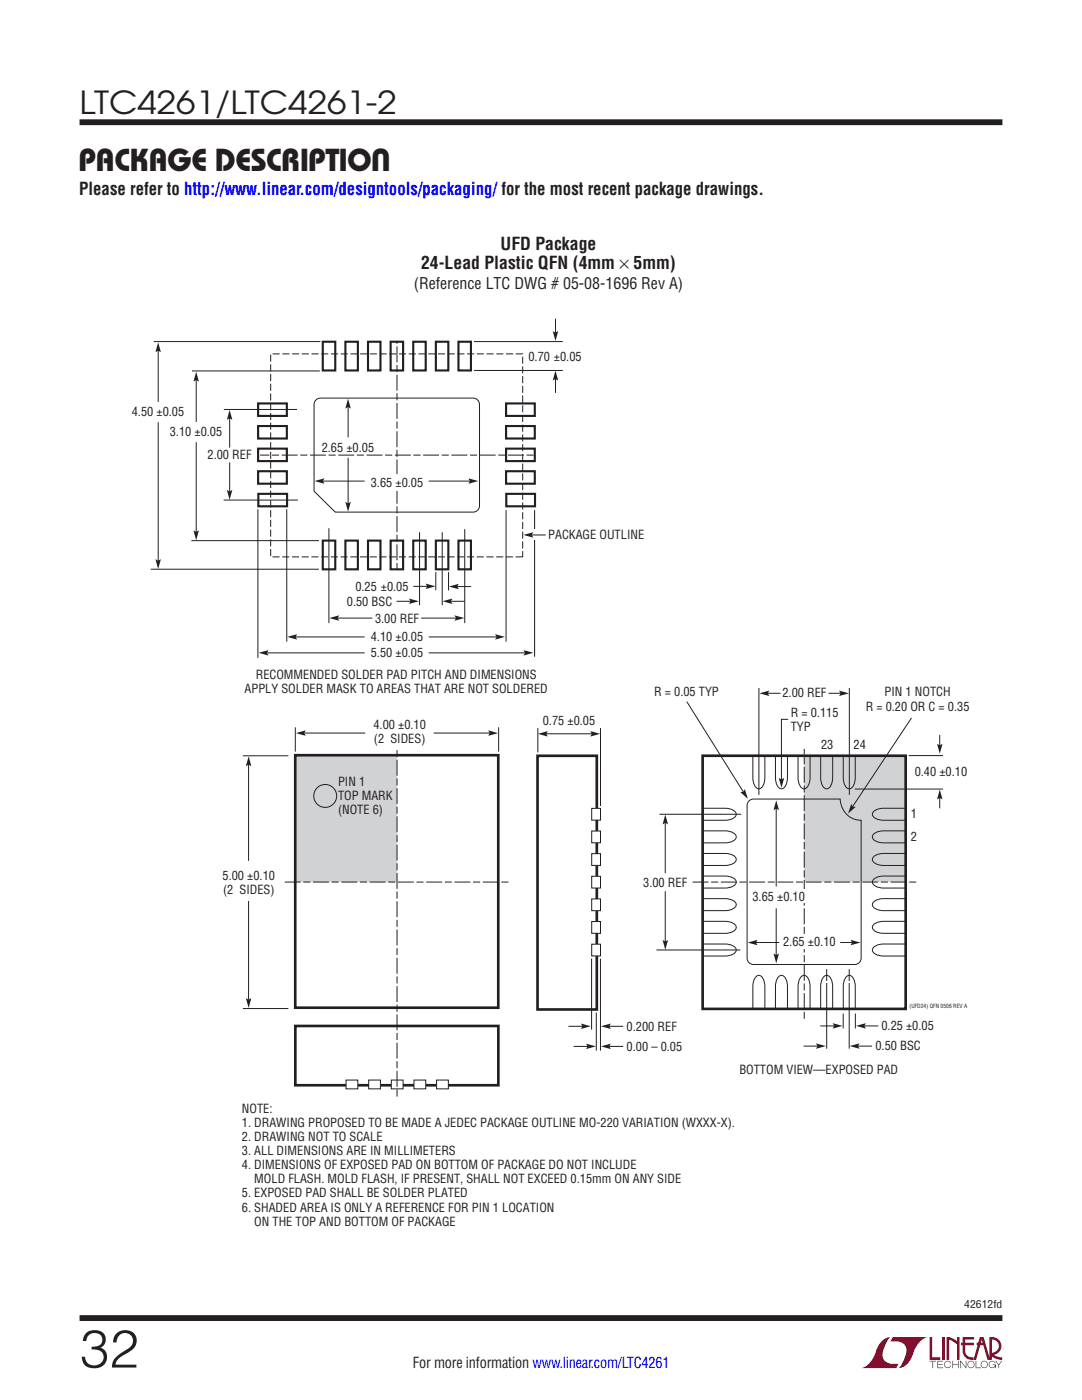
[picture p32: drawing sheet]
<svg xmlns="http://www.w3.org/2000/svg" width="216mm" height="279mm" viewBox="0 0 216 279" stroke-linecap="round" stroke-linejoin="round" font-family="sans-serif">
<defs><g id="words">
<text font-size="10.6" fill="#231f20" x="15.9" y="272.9">32</text>
<g font-size="6.3" fill="#231f20">
<text x="15.9" y="22.8">LTC4261/LTC4261-2</text>
<text x="15.7" y="34.1">PACKAGE DESCRIPTION</text>
</g>
<g font-size="3.5" fill="#231f20">
<text x="15.8" y="38.8">Please refer to http://www.linear.com/designtools/packaging/ for the most recent package drawings.</text>
<text x="84" y="53.8">24-Lead Plastic QFN (4mm × 5mm)</text>
<text x="99.9" y="49.9">UFD Package</text>
</g>
<text font-size="3.2" fill="#231f20" x="82.5" y="57.7">(Reference LTC DWG # 05-08-1696 Rev A)</text>
<text font-size="3" fill="#231f20" x="82.4" y="273.1">For more information www.linear.com/LTC4261</text>
<g font-size="2.5" fill="#231f20">
<text x="105.4" y="72">0.70 ±0.05</text>
<text x="26.3" y="83.1">4.50 ±0.05</text>
<text x="33.9" y="87.1">3.10 ±0.05</text>
<text x="41.4" y="91.7">2.00 REF</text>
<text x="64.2" y="90.1">2.65 ±0.05</text>
<text x="74" y="97.2">3.65 ±0.05</text>
<text x="109.4" y="107.6">PACKAGE OUTLINE</text>
<text x="70.9" y="117.9">0.25 ±0.05</text>
<text x="69.2" y="120.9">0.50 BSC</text>
<text x="74.8" y="124.3">3.00 REF</text>
<text x="74" y="127.9">4.10 ±0.05</text>
<text x="74" y="131.1">5.50 ±0.05</text>
<text x="51" y="135.4">RECOMMENDED SOLDER PAD PITCH AND DIMENSIONS</text>
<text x="48.8" y="138.2">APPLY SOLDER MASK TO AREAS THAT ARE NOT SOLDERED</text>
<text x="130.5" y="139">R = 0.05 TYP</text>
<text x="156.1" y="139.1">2.00 REF</text>
<text x="157.8" y="143.1">R = 0.115</text>
<text x="172.7" y="141.8">R = 0.20 OR C = 0.35</text>
<text x="176.5" y="139">PIN 1 NOTCH</text>
<text x="74.5" y="145.5">4.00 ±0.10</text>
<text x="74.6" y="148.3">(2 SIDES)</text>
<text x="108.3" y="144.6">0.75 ±0.05</text>
<text x="157.8" y="145.9">TYP</text>
<text x="163.8" y="149.5">23</text>
<text x="170.3" y="149.5">24</text>
<text x="182.5" y="154.9">0.40 ±0.10</text>
<text x="67.5" y="156.8">PIN 1</text>
<text x="67.5" y="159.6">TOP MARK</text>
<text x="67.5" y="162.4">(NOTE 6)</text>
<text x="181.8" y="163.3">1</text>
<text x="181.8" y="167.8">2</text>
<text x="44.4" y="175.6">5.00 ±0.10</text>
<text x="44.5" y="178.4">(2 SIDES)</text>
<text x="128.3" y="176.9">3.00 REF</text>
<text x="150.1" y="179.9">3.65 ±0.10</text>
<text x="156.3" y="188.9">2.65 ±0.10</text>
<text x="125" y="205.7">0.200 REF</text>
<text x="125" y="209.7">0.00 – 0.05</text>
<text x="174.7" y="209.6">0.50 BSC</text>
<text x="175.9" y="205.6">0.25 ±0.05</text>
<text x="147.5" y="214.3">BOTTOM VIEW—EXPOSED PAD</text>
<text x="48.3" y="222">NOTE:</text>
<text x="48.3" y="224.9">1. DRAWING PROPOSED TO BE MADE A JEDEC PACKAGE OUTLINE MO-220 VARIATION (WXXX-X).</text>
<text x="48.3" y="227.7">2. DRAWING NOT TO SCALE</text>
<text x="48.3" y="230.5">3. ALL DIMENSIONS ARE IN MILLIMETERS</text>
<text x="48.3" y="233.3">4. DIMENSIONS OF EXPOSED PAD ON BOTTOM OF PACKAGE DO NOT INCLUDE</text>
<text x="48.3" y="239">5. EXPOSED PAD SHALL BE SOLDER PLATED</text>
<text x="50.7" y="236.2">MOLD FLASH. MOLD FLASH, IF PRESENT, SHALL NOT EXCEED 0.15mm ON ANY SIDE</text>
<text x="48.3" y="241.8">6. SHADED AREA IS ONLY A REFERENCE FOR PIN 1 LOCATION</text>
<text x="50.7" y="244.6">ON THE TOP AND BOTTOM OF PACKAGE</text>
</g>
<text font-size="2.1" fill="#231f20" x="192.4" y="261">42612fd</text>
<text font-size="1.1" fill="#231f20" x="181.5" y="201.2">(UFD24) QFN 0506 REV A</text>
</g></defs>
<g fill="#900126">
<path d="M185.5 266.8h.5v4.1h1.6v.5h-2.1z"/>
<path d="M176.2 267.4l1-.5h.5h-.1a6.2 6.2 0 0 0-1.4 4 2.58 2.58 0 0 0 3.1 1.3l-.5 .8h-6.9a4.9 4.9 0 0 0 3-3.8l.4-.7z"/>
<path d="M178.1 266.9h7a4.9 4.9 0 0 0-3.1 3.7 3.2 3.2 0 0 1-2.7 2.4h.1a6.2 6.2 0 0 0 1.4-4.1 2.58 2.58 0 0 0-3.1-1.2z"/>
<path d="M188 266.8h.5v4.6h-.5z"/>
<path d="M188.9 266.8l1 .2 1.1 .7v-.9h.5v4.6h-.5v-3.1l-1.6-.9v4h-.5z"/>
<path d="M185.5 271.6h1.3v.1h-.6v1.3h-.1v-1.3h-.6z"/>
<path d="M187 271.6h1.2v.1h-1v.5h.9v.2h-.9v.5h1v.1h-1.2z"/>
<path d="M190 271.6h.2v.6h1v-.6h.1v1.4h-.1v-.6h-1v.6h-.2z"/>
<path d="M191.6 271.6h.1l1 1.2v-1.2h.1v1.4l-1.1-1.2v1.2h-.1z"/>
<path d="M194.7 271.6h.1v1.3h.9v.1h-1z"/>
<path d="M198.6 271.6h.2l.5 .7 .5-.7h.2l-.6 .8v.6h-.2v-.6z"/>
<path d="M192.1 266.8h2.2v.5h-1.7v.7h1.7v.5h-1.7v1.1a1.32 1.32 0 0 0 1.7 1.3v.5l1.2-4.6h.8l1.1 4.1v-4.1a1.84 1.84 0 0 1 2.4 1.4 1.84 1.84 0 0 1-1.5 2.2l.8 .4 .9 .1v.5l-1.2-.2-1-.6v-.6a1.34 1.34 0 0 0 1.5-1.2 1.34 1.34 0 0 0-1.4-1.5v4.1h-.9l-.8-2.9h-1.3v-.5h1.2l-.2-.7-1.1 4.1a2.06 2.06 0 0 1-2.7-1.3v-1.6h-.4v-.5h.4z"/>
<path d="M193.2 271.8a.72 .72 0 0 1 1.2 .1 .72 .72 0 0 1-.4 1.1 .72 .72 0 0 1-1-.7h.2a.59 .59 0 0 0 .8 .5 .59 .59 0 0 0 .2-.9 .59 .59 0 0 0-1 .2v.2h-.2z"/>
<path d="M195.9 271.8a.72 .72 0 0 1 1.1 .1 .72 .72 0 0 1-.4 1.1 .72 .72 0 0 1-.9-.7h.1a.59 .59 0 0 0 .8 .5 .59 .59 0 0 0 .2-.9 .59 .59 0 0 0-.9 .2l-.1 .2h-.1z"/>
<path d="M197.5 271.8a.72 .72 0 0 1 1.2 .2h-.2a.59 .59 0 0 0-.9-.1 .59 .59 0 0 0 .1 .9 .59 .59 0 0 0 .9-.4h-.5v-.1h.6v.7h-.1v-.3a.73 .73 0 0 1-1.1 .2 .73 .73 0 0 1 0-1.1z"/>
<path d="M188.6 271.8a.71 .71 0 0 1 1.2 .3h-.1a.59 .59 0 0 0-.9-.3 .59 .59 0 0 0-.1 1 .59 .59 0 0 0 1-.3h.1a.73 .73 0 0 1-1.1 .4 .73 .73 0 0 1-.1-1.1z"/>
</g>
<path d="M15.9 24.4h184.1M15.9 263h184.1" fill="none" stroke="#231f20" stroke-width="1.2" stroke-linecap="butt"/>
<g fill="#d1d2d4">
<path d="M160.5 150.8h20.2v25.2h-20.2z"/>
<path d="M58.9 150.7h20.3v25.2h-20.3z"/>
</g>
<path d="M58.9 150.7h40.5v50.4h-40.5z" fill="none" stroke="#231f20" stroke-width=".53"/>
<g fill="none" stroke="#231f20" stroke-width=".2">
<path d="M58.9 145.2v4.8M60.4 146.3h12.5M99.5 145.2v4.8M107.3 145.3v4.9M119.8 145.3v15.6"/>
<circle cx="64.9" cy="158.8" r="2.29"/>
</g>
<path d="M59 146.3l2-.5-.3 .5 .3 .5z" fill="#231f20"/>
<path d="M86.5 146.3h11.5" fill="none" stroke="#231f20" stroke-width=".2"/>
<path d="M97.4 145.8l2 .5-2 .5 .3-.5z" fill="#231f20"/>
<path d="M48.5 150.8h9M49.6 179.8v20M48.5 201.3h9" fill="none" stroke="#231f20" stroke-width=".2"/>
<path d="M49.1 199.2l.5 .3 .6-.3-.6 2z" fill="#231f20"/>
<path d="M49.6 152.3v19.5" fill="none" stroke="#231f20" stroke-width=".2"/>
<path d="M49.6 150.9l.6 2-.6-.3-.5 .3z" fill="#231f20"/>
<path d="M150.6 188.1h4.9" fill="none" stroke="#231f20" stroke-width=".2"/>
<path d="M149.2 188.1l2-.5-.4 .5 .4 .6z" fill="#231f20"/>
<path d="M167.7 188.1h2.6" fill="none" stroke="#231f20" stroke-width=".2"/>
<path d="M169.7 187.6l2 .5-2 .6 .3-.6z" fill="#231f20"/>
<path d="M170.6 157.5h17.6M181.3 150.8h6.9M187.5 146.7v2.3M131.6 162.5h16.3M131 189.6h16.7" fill="none" stroke="#231f20" stroke-width=".2"/>
<path d="M187 148.4l.5 .4 .6-.4-.6 2z" fill="#231f20"/>
<path d="M157.3 143.6h-1.4v12.2" fill="none" stroke="#231f20" stroke-width=".2"/>
<path d="M155.4 155.2l.5 .4 .6-.4-.6 2z" fill="#231f20"/>
<path d="M181.9 143.3l-11.9 17.9" fill="none" stroke="#231f20" stroke-width=".2"/>
<path d="M169.8 160.4l.3 .6h.7l-1.6 1.4z" fill="#231f20"/>
<path d="M137 140l11.5 18.3" fill="none" stroke="#231f20" stroke-width=".2"/>
<path d="M147.7 158.1l.6-.1 .3-.5 .6 1.9z" fill="#231f20"/>
<path d="M187.5 159v2.3" fill="none" stroke="#231f20" stroke-width=".2"/>
<path d="M187.5 157.6l.6 1.9-.6-.3-.5 .3z" fill="#231f20"/>
<path d="M154.9 181.3v9.6" fill="none" stroke="#231f20" stroke-width=".2"/>
<path d="M154.3 190.3l.6 .3 .5-.3-.5 2z" fill="#231f20"/>
<path d="M154.9 161.1v15.8" fill="none" stroke="#231f20" stroke-width=".2"/>
<path d="M154.9 159.7l.5 2-.5-.3-.6 .3z" fill="#231f20"/>
<path d="M132.7 177.9v10.3" fill="none" stroke="#231f20" stroke-width=".2"/>
<path d="M132.2 187.6l.6 .3 .5-.3-.5 2z" fill="#231f20"/>
<path d="M132.7 163.9v10.4" fill="none" stroke="#231f20" stroke-width=".2"/>
<path d="M132.8 162.5l.5 2-.5-.3-.6 .3z" fill="#231f20"/>
<path d="M165 193.4v15.9M169.4 193.4v15.9M160.3 208.8h3.1" fill="none" stroke="#231f20" stroke-width=".2"/>
<path d="M162.8 208.2l2 .6-2 .5 .3-.5z" fill="#231f20"/>
<path d="M170.9 208.8h3.1" fill="none" stroke="#231f20" stroke-width=".2"/>
<path d="M169.5 208.8l2-.6-.3 .6 .3 .5z" fill="#231f20"/>
<path d="M163.7 204.7h3" fill="none" stroke="#231f20" stroke-width=".2"/>
<path d="M166.1 204.2l2 .5-2 .6 .4-.6z" fill="#231f20"/>
<path d="M172.2 204.7h3.1" fill="none" stroke="#231f20" stroke-width=".2"/>
<path d="M170.8 204.7l2-.5-.3 .5 .3 .6z" fill="#231f20"/>
<path d="M113.4 204.8h3.1M168.2 202.3v2.9M170.7 202.3v2.9" fill="none" stroke="#231f20" stroke-width=".2"/>
<path d="M115.9 204.3l2 .5-2 .6 .3-.6z" fill="#231f20"/>
<path d="M121.3 204.8h3.1" fill="none" stroke="#231f20" stroke-width=".2"/>
<path d="M119.9 204.8l2-.5-.3 .5 .3 .6z" fill="#231f20"/>
<path d="M114.5 208.8h3" fill="none" stroke="#231f20" stroke-width=".2"/>
<path d="M116.9 208.3l2 .5-2 .6 .4-.6z" fill="#231f20"/>
<path d="M121.3 208.8h3.1" fill="none" stroke="#231f20" stroke-width=".2"/>
<path d="M119.9 208.8l2-.5-.3 .5 .3 .6z" fill="#231f20"/>
<path d="M140.2 150.8h40.5v50.5h-40.5z" fill="none" stroke="#231f20" stroke-width=".53"/>
<g fill="#fff">
<path d="M164 195.8h1.7v.3h-1.7z"/>
<path d="M168.6 195.8h1.7v.3h-1.7z"/>
</g>
<path d="M107.3 150.8h11.8v50.7h-11.8zM58.9 204.8h40.5v11.8h-40.5z" fill="none" stroke="#231f20" stroke-width=".53"/>
<path d="M118.1 161.3h1.7v2.4h-1.7z" fill="#fff"/>
<path d="M118.1 161.3h1.7v2.4h-1.7z" fill="none" stroke="#231f20" stroke-width=".2"/>
<path d="M118.1 188.4h1.7v2.4h-1.7z" fill="#fff"/>
<path d="M118.1 188.4h1.7v2.4h-1.7z" fill="none" stroke="#231f20" stroke-width=".2"/>
<path d="M118.1 183.9h1.7v2.4h-1.7z" fill="#fff"/>
<path d="M118.1 183.9h1.7v2.4h-1.7z" fill="none" stroke="#231f20" stroke-width=".2"/>
<path d="M118.1 179.4h1.7v2.3h-1.7z" fill="#fff"/>
<path d="M118.1 179.4h1.7v2.3h-1.7z" fill="none" stroke="#231f20" stroke-width=".2"/>
<path d="M118.1 174.9h1.7v2.3h-1.7z" fill="#fff"/>
<path d="M118.1 174.9h1.7v2.3h-1.7z" fill="none" stroke="#231f20" stroke-width=".2"/>
<path d="M118.1 170.4h1.7v2.3h-1.7z" fill="#fff"/>
<path d="M118.1 170.4h1.7v2.3h-1.7z" fill="none" stroke="#231f20" stroke-width=".2"/>
<path d="M118.1 165.8h1.7v2.4h-1.7z" fill="#fff"/>
<path d="M118.1 165.8h1.7v2.4h-1.7z" fill="none" stroke="#231f20" stroke-width=".2"/>
<path d="M87.1 215.5h2.4v1.8h-2.4z" fill="#fff"/>
<path d="M87.1 215.5h2.4v1.8h-2.4z" fill="none" stroke="#231f20" stroke-width=".2"/>
<path d="M69 215.5h2.4v1.8h-2.4z" fill="#fff"/>
<path d="M69 215.5h2.4v1.8h-2.4z" fill="none" stroke="#231f20" stroke-width=".2"/>
<path d="M73.6 215.5h2.3v1.8h-2.3z" fill="#fff"/>
<path d="M73.6 215.5h2.3v1.8h-2.3z" fill="none" stroke="#231f20" stroke-width=".2"/>
<path d="M78.1 215.5h2.3v1.8h-2.3z" fill="#fff"/>
<path d="M78.1 215.5h2.3v1.8h-2.3z" fill="none" stroke="#231f20" stroke-width=".2"/>
<path d="M82.6 215.5h2.3v1.8h-2.3z" fill="#fff"/>
<path d="M82.6 215.5h2.3v1.8h-2.3z" fill="none" stroke="#231f20" stroke-width=".2"/>
<path d="M107.3 146.5l2-.6-.3 .6 .3 .5z" fill="#231f20"/>
<path d="M108.7 146.4h9.7" fill="none" stroke="#231f20" stroke-width=".2"/>
<path d="M117.8 145.9l2 .6-2 .5 .3-.5z" fill="#231f20"/>
<path d="M110.8 75.4v3M118 191.3v14.2M119.8 191.3v18.4M119 202.1v7.6" fill="none" stroke="#231f20" stroke-width=".2"/>
<path d="M106.5 90.8h-54.6M79.2 113.8v-45.8M101.5 176h-45.1M182.8 176h-45M79.2 218.8v-69.5M160.5 203.3v-53.8" fill="none" stroke="#231f20" stroke-width=".2" stroke-dasharray="1.4 .5 3.2 .5" stroke-linecap="butt"/>
<path d="M54 70.6h50.3v40.5h-50.3z" fill="none" stroke="#231f20" stroke-width=".2" stroke-dasharray="1.4 .5" stroke-linecap="butt"/>
<path d="M110.8 74l.6 1.9-.6-.3-.5 .3z" fill="#231f20"/>
<path d="M110.8 63.6v3.1" fill="none" stroke="#231f20" stroke-width=".2"/>
<path d="M110.3 66.1l.5 .3 .6-.3-.6 2z" fill="#231f20"/>
<path d="M94.6 68.2h17.7M94.6 73.9h17.7M82.5 117h3" fill="none" stroke="#231f20" stroke-width=".2"/>
<path d="M84.9 116.5l2 .5-2 .6 .3-.6z" fill="#231f20"/>
<path d="M91 117.1h3" fill="none" stroke="#231f20" stroke-width=".2"/>
<path d="M89.6 117.1l1.9-.6-.3 .6 .3 .5z" fill="#231f20"/>
<path d="M87 114.2v3.6M89.5 114.2v3.6M79.1 120h3.1" fill="none" stroke="#231f20" stroke-width=".2"/>
<path d="M81.6 119.5l2 .5-2 .5 .3-.5z" fill="#231f20"/>
<path d="M89.7 120h3.1" fill="none" stroke="#231f20" stroke-width=".2"/>
<path d="M88.3 120l2-.5-.3 .5 .3 .5z" fill="#231f20"/>
<path d="M84 123.4h7.3" fill="none" stroke="#231f20" stroke-width=".2"/>
<path d="M90.7 122.8l2 .5-2 .6 .3-.6z" fill="#231f20"/>
<path d="M67.1 123.4h7.2" fill="none" stroke="#231f20" stroke-width=".2"/>
<path d="M65.7 123.3l2-.5-.3 .5 .3 .6z" fill="#231f20"/>
<path d="M85.5 127.1h13.9" fill="none" stroke="#231f20" stroke-width=".2"/>
<path d="M98.8 126.6l2 .5-2 .6 .3-.6z" fill="#231f20"/>
<path d="M58.7 127.1h14.1" fill="none" stroke="#231f20" stroke-width=".2"/>
<path d="M57.3 127.1l2-.5-.3 .5 .3 .6z" fill="#231f20"/>
<path d="M85.5 130.3h19.5" fill="none" stroke="#231f20" stroke-width=".2"/>
<path d="M104.5 129.7l1.9 .6-1.9 .5 .3-.5z" fill="#231f20"/>
<path d="M53 130.3h19.8" fill="none" stroke="#231f20" stroke-width=".2"/>
<path d="M51.6 130.3l2-.6-.3 .6 .3 .5z" fill="#231f20"/>
<path d="M85.5 96h8.5M83.7 106.2v14.6M88.2 106.2v14.6" fill="none" stroke="#231f20" stroke-width=".2"/>
<path d="M93.5 95.5l1.9 .5-1.9 .6 .3-.6z" fill="#231f20"/>
<path d="M64.2 96h8.6" fill="none" stroke="#231f20" stroke-width=".2"/>
<path d="M62.8 96l1.9-.5-.3 .5 .3 .6z" fill="#231f20"/>
<path d="M69.5 81v6.3" fill="none" stroke="#231f20" stroke-width=".2"/>
<path d="M69.5 79.6l.5 1.9-.5-.3-.6 .3z" fill="#231f20"/>
<path d="M69.5 91.4v9.3" fill="none" stroke="#231f20" stroke-width=".2"/>
<path d="M68.9 100.2l.6 .3 .5-.3-.5 1.9z" fill="#231f20"/>
<path d="M45.8 83.2v6.1" fill="none" stroke="#231f20" stroke-width=".2"/>
<path d="M45.8 81.8l.6 2-.6-.3-.5 .3z" fill="#231f20"/>
<path d="M45.8 92.3v6.1" fill="none" stroke="#231f20" stroke-width=".2"/>
<path d="M45.3 97.8l.5 .3 .6-.3-.6 2z" fill="#231f20"/>
<path d="M39.2 75.6v8.6" fill="none" stroke="#231f20" stroke-width=".2"/>
<path d="M39.1 74.2l.6 2-.6-.4-.5 .4z" fill="#231f20"/>
<path d="M39.2 88.3v18.1" fill="none" stroke="#231f20" stroke-width=".2"/>
<path d="M38.6 105.8l.5 .4 .6-.4-.6 2z" fill="#231f20"/>
<path d="M31.6 69.7v10.5" fill="none" stroke="#231f20" stroke-width=".2"/>
<path d="M31.6 68.3l.5 2-.5-.3-.6 .3z" fill="#231f20"/>
<path d="M31.6 84.3v27.9" fill="none" stroke="#231f20" stroke-width=".2"/>
<path d="M31 111.6l.6 .3 .5-.3-.5 2z" fill="#231f20"/>
<path d="M30.7 68.2h33.2M38.3 74h25.5M44.6 99.8h14.8M44.7 81.7h14.6M30.1 113.6h33.5M38.2 107.9h25.4M51.5 101.6v29.7M57.2 101.6v26.5M65.6 105.4v19M92.7 105.6v18.8M101 101.8v26.3M106.7 101.8v29.3" fill="none" stroke="#231f20" stroke-width=".2"/>
<path d="M106.3 105.7h.7v2.1h-.7z" fill="#fff"/>
<path d="M105.8 106.8h3.1" fill="none" stroke="#231f20" stroke-width=".2"/>
<path d="M104.4 106.8l2-.6-.3 .6 .3 .5z" fill="#231f20"/>
<path d="M151.4 137.3v21.3M169.5 137.3v21.3M149.6 159.7l.7-.2h17.4a4.3 4.3 0 0 0 4.1 4.2v27.5a1.27 1.27 0 0 1-1.2 1.3h-20.3a1.27 1.27 0 0 1-1.2-1.3v-30.5v-.4z" fill="none" stroke="#231f20" stroke-width=".2"/>
<g fill="#fff">
<path d="M159.7 186.7h1.4v2.7h-1.4z"/>
<path d="M159.7 177.6h1.3v2.6h-1.3z"/>
</g>
<path d="M152.9 138.4h2.8" fill="none" stroke="#231f20" stroke-width=".2"/>
<path d="M151.5 138.4l2-.6-.3 .6 .3 .5z" fill="#231f20"/>
<path d="M165.3 138.4h2.7" fill="none" stroke="#231f20" stroke-width=".2"/>
<path d="M167.4 137.8l2 .6-2 .5 .3-.5z" fill="#231f20"/>
<path d="M62.9 80l.6-.5 .4-.1h30.5a1.27 1.27 0 0 1 1.3 1.3v20.2a1.27 1.27 0 0 1-1.3 1.3h-27.5l-4.2-4.2v-17.3z" fill="none" stroke="#231f20" stroke-width=".2"/>
<path d="M77.7 94.7h3.1v3.3h-3.1z" fill="#fff"/>
<g fill="none" stroke="#231f20" stroke-width=".2">
<path d="M150.2 150.8v4.4a1.99 1.99 0 0 0 1.2 2.2 1.99 1.99 0 0 0 1.2-2.2v-4.4M154.7 150.8v4.4a1.99 1.99 0 0 0 1.2 2.2 1.99 1.99 0 0 0 1.2-2.2v-4.4M159.2 150.8v4.4a1.99 1.99 0 0 0 1.2 2.2 1.99 1.99 0 0 0 1.2-2.2v-4.4M163.8 150.8v4.4a1.99 1.99 0 0 0 1.2 2.2 1.99 1.99 0 0 0 1.1-2.2v-4.4M168.3 150.8v4.4a1.99 1.99 0 0 0 1.2 2.2 1.99 1.99 0 0 0 1.2-2.2v-4.4M140.3 179.3h4.4a1.99 1.99 0 0 1 2.2 1.2 1.99 1.99 0 0 1-2.2 1.2h-4.4M140.3 174.8h4.4a1.99 1.99 0 0 1 2.2 1.2 1.99 1.99 0 0 1-2.2 1.2h-4.4M140.3 161.3h4.4a1.99 1.99 0 0 1 2.2 1.2 1.99 1.99 0 0 1-2.2 1.2h-4.4M140.3 165.8h4.4a1.99 1.99 0 0 1 2.2 1.2 1.99 1.99 0 0 1-2.2 1.2h-4.4M140.3 170.3h4.4a1.99 1.99 0 0 1 2.2 1.2 1.99 1.99 0 0 1-2.2 1.2h-4.4M180.7 179.3h-4.4a1.99 1.99 0 0 0-2.2 1.2 1.99 1.99 0 0 0 2.2 1.2h4.4M180.7 174.8h-4.4a1.99 1.99 0 0 0-2.2 1.2 1.99 1.99 0 0 0 2.2 1.2h4.4"/>
<path d="M180.7 161.3h-4.4a1.99 1.99 0 0 0-2.2 1.2 1.99 1.99 0 0 0 2.2 1.2h4.4M180.7 165.8h-4.4a1.99 1.99 0 0 0-2.2 1.2 1.99 1.99 0 0 0 2.2 1.2h4.4M180.7 170.3h-4.4a1.99 1.99 0 0 0-2.2 1.2 1.99 1.99 0 0 0 2.2 1.2h4.4M140.3 183.9h4.4a1.99 1.99 0 0 1 2.2 1.2 1.99 1.99 0 0 1-2.2 1.2h-4.4M140.3 188.4h4.4a1.99 1.99 0 0 1 2.2 1.2 1.99 1.99 0 0 1-2.2 1.2h-4.4M180.7 183.9h-4.4a1.99 1.99 0 0 0-2.2 1.2 1.99 1.99 0 0 0 2.2 1.2h4.4M180.7 188.4h-4.4a1.99 1.99 0 0 0-2.2 1.2 1.99 1.99 0 0 0 2.2 1.2h4.4M150.2 201.2v-4.3a1.99 1.99 0 0 1 1.2-2.3 1.99 1.99 0 0 1 1.2 2.3v4.3M154.7 201.2v-4.3a1.99 1.99 0 0 1 1.2-2.3 1.99 1.99 0 0 1 1.2 2.3v4.3M159.2 201.2v-4.3a1.99 1.99 0 0 1 1.2-2.3 1.99 1.99 0 0 1 1.2 2.3v4.3M163.8 201.2v-4.3a1.99 1.99 0 0 1 1.2-2.3 1.99 1.99 0 0 1 1.1 2.3v4.3M168.3 201.2v-4.3a1.99 1.99 0 0 1 1.2-2.3 1.99 1.99 0 0 1 1.2 2.3v4.3"/>
</g>
<g fill="none" stroke="#231f20" stroke-width=".42">
<path d="M64.4 68.2h2.5v5.7h-2.5zM68.9 68.2h2.5v5.7h-2.5zM73.4 68.2h2.5v5.7h-2.5zM77.9 68.2h2.5v5.7h-2.5zM82.5 68.2h2.4v5.7h-2.4zM87 68.2h2.5v5.7h-2.5zM91.5 68.2h2.5v5.7h-2.5zM51.5 94h5.7v2.5h-5.7zM51.5 89.5h5.7v2.5h-5.7zM51.5 85h5.7v2.5h-5.7zM51.5 80.5h5.7v2.5h-5.7zM51.5 98.6h5.8v2.4h-5.8z"/>
<path d="M101 94h5.7v2.5h-5.7zM101 89.5h5.7v2.5h-5.7zM101 85h5.7v2.5h-5.7zM101 80.5h5.7v2.5h-5.7zM101 98.6h5.8v2.4h-5.8zM64.4 107.9h2.5v5.7h-2.5zM68.9 107.9h2.5v5.7h-2.5zM73.4 107.9h2.5v5.7h-2.5zM77.9 107.9h2.5v5.7h-2.5zM82.5 107.9h2.4v5.7h-2.4zM87 107.9h2.5v5.7h-2.5zM91.5 107.9h2.5v5.7h-2.5z"/>
</g>
<use href="#words"/>
</svg>
